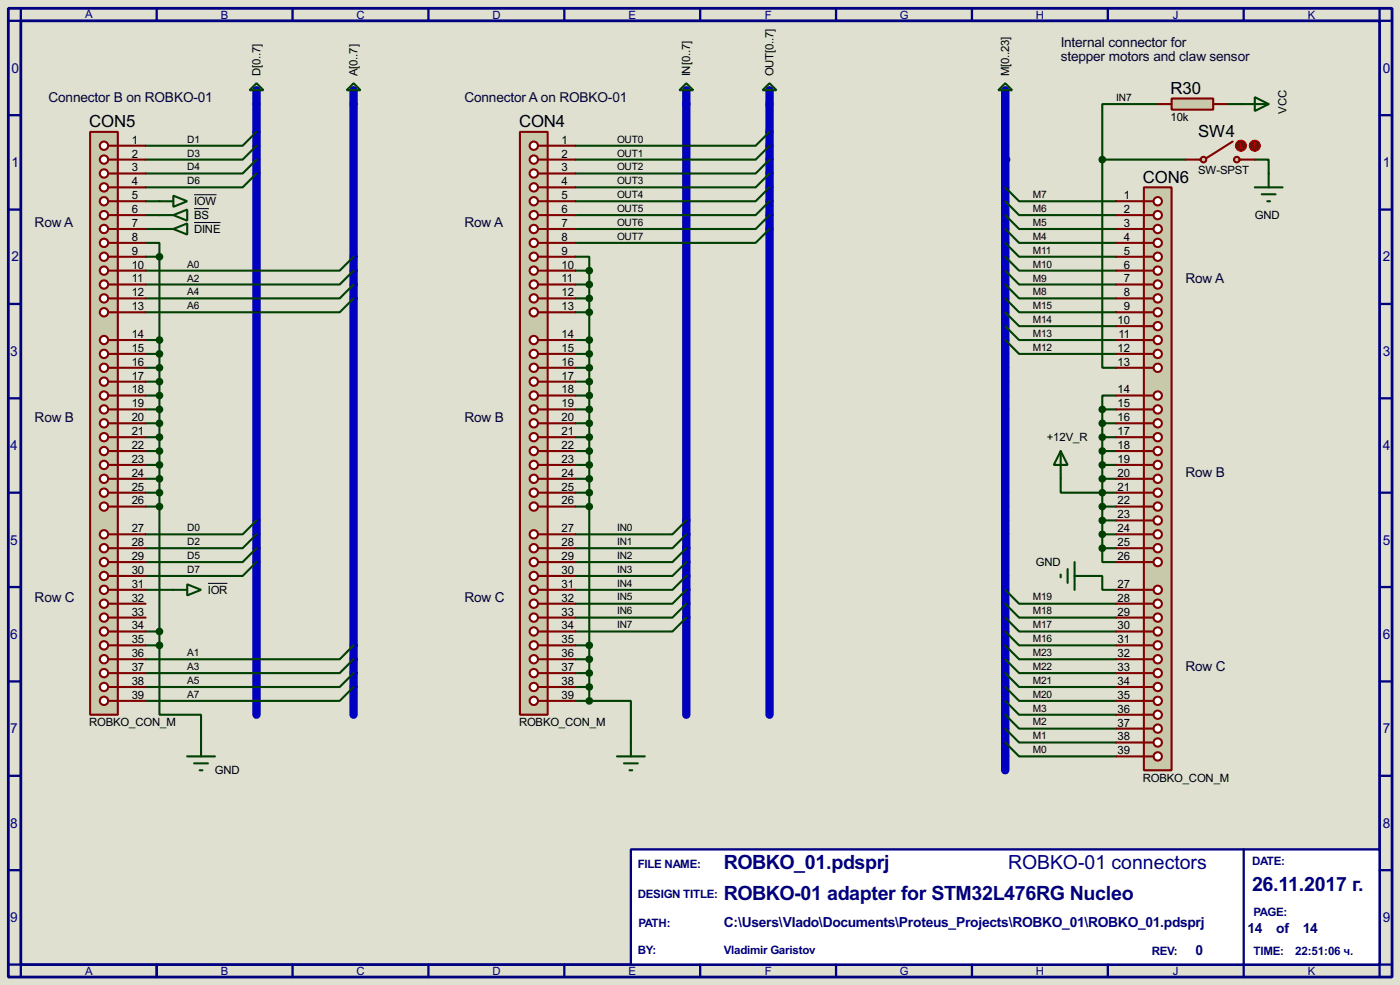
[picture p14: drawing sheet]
<svg xmlns="http://www.w3.org/2000/svg" width="256mm" height="180mm" viewBox="0 0 256 180" stroke-linecap="round" stroke-linejoin="round" font-family="sans-serif">
<defs><g id="words">
<g font-size="4" fill="#000080">
<text x="132.6" y="159">ROBKO_01.pdsprj</text>
<text x="184.7" y="159">ROBKO-01 connectors</text>
<text x="132.6" y="164.8">ROBKO-01 adapter for STM32L476RG Nucleo</text>
<text x="229.4" y="163.1">26.11.2017 г.</text>
</g>
<g font-size="3.4">
<text x="214.4" y="17.2">R30</text>
<text x="16.3" y="23.3">CON5</text>
<text x="95.1" y="23.3">CON4</text>
<text x="219.5" y="25.1">SW4</text>
<text x="209.3" y="33.5">CON6</text>
</g>
<g font-size="2.8" fill="#000040">
<text x="194.3" y="8.6">Internal connector for</text>
<text x="194.3" y="11.1">stepper motors and claw sensor</text>
<text x="8.9" y="18.8">Connector B on ROBKO-01</text>
<text x="85.1" y="18.8">Connector A on ROBKO-01</text>
<text x="6.3" y="41.6">Row A</text>
<text x="85.1" y="41.6">Row A</text>
<text x="217.2" y="51.8">Row A</text>
<text x="6.3" y="77.2">Row B</text>
<text x="85.1" y="77.2">Row B</text>
<text x="217.2" y="87.3">Row B</text>
<text x="6.3" y="110.2">Row C</text>
<text x="85.1" y="110.2">Row C</text>
<text x="217.2" y="122.9">Row C</text>
</g>
<g font-size="2.8" fill="#000080">
<text x="2.1" y="13.3">0</text>
<text x="253.3" y="13.3">0</text>
<text x="2.1" y="30.6">1</text>
<text x="253.3" y="30.6">1</text>
<text x="2.1" y="47.8">2</text>
<text x="253.3" y="47.8">2</text>
<text x="1.9" y="65.1">3</text>
<text x="253.3" y="65.1">3</text>
<text x="1.9" y="82.4">4</text>
<text x="253.3" y="82.4">4</text>
<text x="1.9" y="99.7">5</text>
<text x="253.3" y="99.7">5</text>
<text x="1.9" y="116.9">6</text>
<text x="253.3" y="116.9">6</text>
<text x="1.9" y="134.2">7</text>
<text x="253.3" y="134.2">7</text>
<text x="1.9" y="151.5">8</text>
<text x="253.3" y="151.5">8</text>
<text x="1.9" y="168.7">9</text>
<text x="132.6" y="169.7">C:\Users\Vlado\Documents\Proteus_Projects\ROBKO_01\ROBKO_01.pdsprj</text>
<text x="228.5" y="170.7">14</text>
<text x="233.8" y="170.7">of</text>
<text x="238.7" y="170.7">14</text>
<text x="253.3" y="168.7">9</text>
<text x="219" y="174.8">0</text>
</g>
<g font-size="2.4" fill="#000080">
<text x="116.8" y="158.8">FILE NAME:</text>
<text x="229.4" y="158.3">DATE:</text>
<text x="116.8" y="164.3">DESIGN TITLE:</text>
<text x="229.6" y="167.7">PAGE:</text>
<text x="117" y="169.6">PATH:</text>
<text x="116.8" y="174.6">BY:</text>
<text x="132.6" y="174.6">Vladimir Garistov</text>
<text x="211" y="174.7">REV:</text>
<text x="229.6" y="174.7">TIME:</text>
<text x="237.3" y="174.7">22:51:06 ч.</text>
</g>
<g font-size="2.3" fill="#000080">
<text x="15.6" y="3.3">A</text>
<text x="40.5" y="3.5">B</text>
<text x="65.3" y="3.5">C</text>
<text x="90.2" y="3.5">D</text>
<text x="115.1" y="3.5">E</text>
<text x="140.1" y="3.5">F</text>
<text x="164.8" y="3.5">G</text>
<text x="189.8" y="3.5">H</text>
<text x="214.9" y="3.5">J</text>
<text x="239.6" y="3.5">K</text>
<text x="15.6" y="178.5">A</text>
<text x="40.5" y="178.5">B</text>
<text x="65.3" y="178.5">C</text>
<text x="90.2" y="178.5">D</text>
<text x="115.1" y="178.5">E</text>
<text x="140.1" y="178.5">F</text>
<text x="164.8" y="178.5">G</text>
<text x="189.8" y="178.5">H</text>
<text x="214.9" y="178.5">J</text>
<text x="239.6" y="178.5">K</text>
</g>
<g font-size="2.3">
<text x="47.7" y="14" transform="rotate(-90 47.7 14)">D[0..7]</text>
<text x="65.5" y="14" transform="rotate(-90 65.5 14)">A[0..7]</text>
<text x="126.4" y="14" transform="rotate(-90 126.4 14)">IN[0..7]</text>
<text x="141.7" y="14" transform="rotate(-90 141.7 14)">OUT[0..7]</text>
<text x="184.9" y="14" transform="rotate(-90 184.9 14)">M[0..23]</text>
<text x="214.4" y="22.2">10k</text>
<text x="235.7" y="20.8" transform="rotate(-90 235.7 20.8)">VCC</text>
<text x="24.1" y="26.3">1</text>
<text x="24.1" y="28.8">2</text>
<text x="102.9" y="26.3">1</text>
<text x="102.9" y="28.8">2</text>
<text x="24.1" y="31.4">3</text>
<text x="24.1" y="33.9">4</text>
<text x="102.9" y="31.4">3</text>
<text x="102.9" y="33.9">4</text>
<text x="219.5" y="31.8">SW-SPST</text>
<text x="24.1" y="36.4">5</text>
<text x="24.1" y="39">6</text>
<text x="24.1" y="41.5">7</text>
<text x="35.6" y="40.1">BS</text>
<text x="35.6" y="37.5">IOW</text>
<text x="102.9" y="36.4">5</text>
<text x="102.9" y="39">6</text>
<text x="102.9" y="41.5">7</text>
<text x="205.9" y="36.4">1</text>
<text x="205.9" y="39">2</text>
<text x="205.9" y="41.5">3</text>
<text x="229.9" y="40.1">GND</text>
<text x="24.1" y="44.1">8</text>
<text x="24.1" y="46.6">9</text>
<text x="35.6" y="42.6">DINE</text>
<text x="102.9" y="44.1">8</text>
<text x="102.9" y="46.6">9</text>
<text x="205.9" y="44.1">4</text>
<text x="205.9" y="46.6">5</text>
<text x="24.1" y="49.1">10</text>
<text x="24.1" y="51.7">11</text>
<text x="102.9" y="49.1">10</text>
<text x="102.9" y="51.7">11</text>
<text x="205.9" y="49.1">6</text>
<text x="205.9" y="51.7">7</text>
<text x="24.1" y="54.2">12</text>
<text x="24.1" y="56.8">13</text>
<text x="102.9" y="54.2">12</text>
<text x="102.9" y="56.8">13</text>
<text x="204.7" y="59.3">10</text>
<text x="205.9" y="54.2">8</text>
<text x="205.9" y="56.8">9</text>
<text x="24.1" y="61.8">14</text>
<text x="24.1" y="64.4">15</text>
<text x="102.9" y="61.8">14</text>
<text x="102.9" y="64.4">15</text>
<text x="204.7" y="64.4">12</text>
<text x="204.9" y="61.8">11</text>
<text x="24.1" y="66.9">16</text>
<text x="24.1" y="69.5">17</text>
<text x="102.9" y="66.9">16</text>
<text x="102.9" y="69.5">17</text>
<text x="204.7" y="66.9">13</text>
<text x="24.1" y="72">18</text>
<text x="24.1" y="74.5">19</text>
<text x="24.1" y="77.1">20</text>
<text x="102.9" y="72">18</text>
<text x="102.9" y="74.5">19</text>
<text x="102.9" y="77.1">20</text>
<text x="204.7" y="72">14</text>
<text x="204.7" y="74.5">15</text>
<text x="204.7" y="77.1">16</text>
<text x="24.1" y="79.6">21</text>
<text x="24.1" y="82.2">22</text>
<text x="102.9" y="79.6">21</text>
<text x="102.9" y="82.2">22</text>
<text x="191.8" y="80.7">+12V_R</text>
<text x="204.7" y="79.6">17</text>
<text x="204.7" y="82.2">18</text>
<text x="24.1" y="84.7">23</text>
<text x="24.1" y="87.2">24</text>
<text x="24.1" y="89.8">25</text>
<text x="102.9" y="84.7">23</text>
<text x="102.9" y="87.2">24</text>
<text x="102.9" y="89.8">25</text>
<text x="204.7" y="84.7">19</text>
<text x="204.7" y="87.2">20</text>
<text x="204.7" y="89.8">21</text>
<text x="24.1" y="92.3">26</text>
<text x="102.9" y="92.3">26</text>
<text x="204.7" y="92.3">22</text>
<text x="204.7" y="94.9">23</text>
<text x="24.1" y="97.4">27</text>
<text x="24.1" y="99.9">28</text>
<text x="102.9" y="97.4">27</text>
<text x="102.9" y="99.9">28</text>
<text x="204.7" y="97.4">24</text>
<text x="204.7" y="99.9">25</text>
<text x="24.1" y="102.5">29</text>
<text x="24.1" y="105">30</text>
<text x="24.1" y="107.6">31</text>
<text x="102.9" y="102.5">29</text>
<text x="102.9" y="105">30</text>
<text x="102.9" y="107.6">31</text>
<text x="189.8" y="103.6">GND</text>
<text x="204.7" y="102.5">26</text>
<text x="204.7" y="107.6">27</text>
<text x="24.1" y="110.1">32</text>
<text x="24.1" y="112.6">33</text>
<text x="38.1" y="108.7">IOR</text>
<text x="102.9" y="110.1">32</text>
<text x="102.9" y="112.6">33</text>
<text x="204.7" y="110.1">28</text>
<text x="204.7" y="112.6">29</text>
<text x="24.1" y="115.2">34</text>
<text x="24.1" y="117.7">35</text>
<text x="102.9" y="115.2">34</text>
<text x="102.9" y="117.7">35</text>
<text x="204.7" y="115.2">30</text>
<text x="204.7" y="117.7">31</text>
<text x="24.1" y="120.3">36</text>
<text x="24.1" y="122.8">37</text>
<text x="24.1" y="125.3">38</text>
<text x="102.9" y="120.3">36</text>
<text x="102.9" y="122.8">37</text>
<text x="102.9" y="125.3">38</text>
<text x="204.7" y="120.3">32</text>
<text x="204.7" y="122.8">33</text>
<text x="204.7" y="125.3">34</text>
<text x="24.1" y="127.9">39</text>
<text x="102.9" y="127.9">39</text>
<text x="204.7" y="127.9">35</text>
<text x="204.7" y="130.4">36</text>
<text x="16.3" y="132.9">ROBKO_CON_M</text>
<text x="95.1" y="132.9">ROBKO_CON_M</text>
<text x="204.7" y="133">37</text>
<text x="204.7" y="135.5">38</text>
<text x="39.4" y="141.7">GND</text>
<text x="204.7" y="138">39</text>
<text x="209.3" y="143">ROBKO_CON_M</text>
</g>
<g font-size="2.1">
<text x="204.5" y="18.5">IN7</text>
<text x="34.3" y="26.1">D1</text>
<text x="34.3" y="28.7">D3</text>
<text x="113" y="26.1">OUT0</text>
<text x="113" y="28.7">OUT1</text>
<text x="34.3" y="31.2">D4</text>
<text x="34.3" y="33.7">D6</text>
<text x="113" y="31.2">OUT2</text>
<text x="113" y="33.7">OUT3</text>
<text x="113" y="36.3">OUT4</text>
<text x="113" y="38.8">OUT5</text>
<text x="113" y="41.4">OUT6</text>
<text x="189.2" y="36.3">M7</text>
<text x="189.2" y="38.8">M6</text>
<text x="189.2" y="41.4">M5</text>
<text x="113" y="43.9">OUT7</text>
<text x="189.2" y="46.4">M11</text>
<text x="189.2" y="43.9">M4</text>
<text x="34.3" y="51.5">A2</text>
<text x="34.3" y="49">A0</text>
<text x="189.2" y="49">M10</text>
<text x="189.2" y="51.5">M9</text>
<text x="34.3" y="56.6">A6</text>
<text x="34.3" y="54.1">A4</text>
<text x="189.2" y="54.1">M8</text>
<text x="189.2" y="56.6">M15</text>
<text x="189.2" y="59.1">M14</text>
<text x="189.2" y="61.7">M13</text>
<text x="189.2" y="64.2">M12</text>
<text x="34.3" y="97.2">D0</text>
<text x="34.3" y="99.7">D2</text>
<text x="113" y="97.2">IN0</text>
<text x="113" y="99.7">IN1</text>
<text x="34.3" y="102.3">D5</text>
<text x="34.3" y="104.8">D7</text>
<text x="113" y="102.3">IN2</text>
<text x="113" y="104.8">IN3</text>
<text x="113" y="107.4">IN4</text>
<text x="113" y="109.9">IN5</text>
<text x="113" y="112.4">IN6</text>
<text x="189.2" y="109.9">M19</text>
<text x="189.2" y="112.4">M18</text>
<text x="113" y="115">IN7</text>
<text x="189.2" y="115">M17</text>
<text x="189.2" y="117.5">M16</text>
<text x="34.3" y="125.1">A5</text>
<text x="34.3" y="122.6">A3</text>
<text x="34.3" y="120.1">A1</text>
<text x="189.2" y="120.1">M23</text>
<text x="189.2" y="122.6">M22</text>
<text x="189.2" y="125.1">M21</text>
<text x="34.3" y="127.7">A7</text>
<text x="189.2" y="127.7">M20</text>
<text x="189.2" y="130.2">M3</text>
<text x="189.2" y="137.8">M0</text>
<text x="189.2" y="132.8">M2</text>
<text x="189.2" y="135.3">M1</text>
</g>
</g></defs>
<path d="M0 0h256.5v180.3h-256.5z" fill="#e0e0d0"/>
<path d="M1.5 1.5h253.5v177.3h-253.5zM3.8 3.8h248.9v172.7h-248.9z" fill="none" stroke="#000080" stroke-width=".51"/>
<path d="M3.8 1.5v2.3h-2.3M28.7 1.5v2.3" fill="none" stroke="#000080" stroke-width=".42"/>
<path d="M115.6 155.4h137.1v21.1h-137.1z" fill="#fff" stroke="#000080" stroke-width=".42"/>
<g fill="none" stroke="#000080" stroke-width=".42">
<path d="M53.6 1.5v2.3M78.5 1.5v2.3M103.4 1.5v2.3M128.3 1.5v2.3M153.2 1.5v2.3M178.1 1.5v2.3M202.9 1.5v2.3M227.8 1.5v2.3M252.7 1.5v2.3h2.3M1.5 21.1h2.3M1.5 38.4h2.3M252.7 21.1h2.3"/>
<path d="M252.7 38.4h2.3M1.5 55.6h2.3M252.7 55.6h2.3M1.5 72.9h2.3M252.7 72.9h2.3M1.5 90.2h2.3M252.7 90.2h2.3M1.5 107.4h2.3M252.7 107.4h2.3M1.5 124.7h2.3M252.7 124.7h2.3M1.5 142h2.3"/>
<path d="M1.5 159.3h2.3M227.8 155.4v23.4M252.7 142h2.3M252.7 159.3h2.3M1.5 176.5h2.3v2.3M28.7 176.5v2.3M53.6 176.5v2.3M78.5 176.5v2.3M103.4 176.5v2.3M128.3 176.5v2.3M153.2 176.5v2.3M178.1 176.5v2.3"/>
<path d="M202.9 176.5v2.3M255 176.5h-2.3v2.3"/>
</g>
<path d="M47 19v111.8M64.8 19v111.8M125.7 19v111.8M141 19v111.8M184.1 19v7.7M184.1 29.2v111.8" fill="none" stroke="#0000c0" stroke-width="1.5"/>
<circle cx="184.1" cy="29.2" r=".76" fill="#0000c0"/>
<path d="M184.1 26.7v2.5" fill="none" stroke="#0000c0" stroke-width="1.5"/>
<g fill="none" stroke="#004000" stroke-width=".38">
<path d="M212.1 19h-10.2v10.2M224.8 19h2.5M26.7 39.4h2.5M26.7 36.8h2.5M47 24.1l-2.6 2.6h-17.7M47 26.7l-2.6 2.5h-17.7M47 29.2l-2.6 2.5h-17.7M47 31.7l-2.6 2.6h-17.7M141 24.1l-2.6 2.6h-33M141 26.7l-2.6 2.5h-33M141 29.2l-2.6 2.5h-33M141 31.7l-2.6 2.6h-33"/>
<path d="M141 34.3l-2.6 2.5h-33M141 36.8l-2.6 2.6h-33M141 39.4l-2.6 2.5h-33M184.1 34.3l2.6 2.5h17.8M184.1 36.8l2.6 2.6h17.8M184.1 39.4l2.6 2.5h17.8M201.9 29.2v38.1h2.6M201.9 29.2h15.3M229.9 29.2h2.5v2.5M26.7 44.4h2.5v2.6M26.7 47h2.5M26.7 41.9h2.5"/>
<path d="M29.2 47v71.1M64.8 54.6l-2.6 2.5h-35.5M64.8 52.1l-2.6 2.5h-35.5M64.8 49.5l-2.6 2.6h-35.5M64.8 47l-2.6 2.5h-35.5M105.4 47h2.5v2.5M105.4 49.5h2.5M105.4 52.1h2.5M105.4 54.6h2.5M105.4 57.1h2.5M107.9 49.5v78.8M141 41.9l-2.6 2.5h-33"/>
<path d="M184.1 44.4l2.6 2.6h17.8M184.1 47l2.6 2.5h17.8M184.1 49.5l2.6 2.6h17.8M184.1 52.1l2.6 2.5h17.8M184.1 41.9l2.6 2.5h17.8M184.1 54.6l2.6 2.5h17.8M184.1 57.1l2.6 2.6h17.8M184.1 59.7l2.6 2.5h17.8M26.7 64.8h2.5M26.7 67.3h2.5M26.7 69.8h2.5M26.7 72.4h2.5"/>
<path d="M26.7 74.9h2.5M26.7 77.5h2.5M26.7 62.2h2.5M105.4 64.8h2.5M105.4 67.3h2.5M105.4 69.8h2.5M105.4 72.4h2.5M105.4 74.9h2.5M105.4 77.5h2.5M105.4 62.2h2.5M184.1 62.2l2.6 2.6h17.8M201.9 74.9h2.6"/>
<path d="M201.9 77.5h2.6M201.9 74.9v25.4M204.5 72.4h-2.6v2.5M26.7 80h2.5M26.7 82.5h2.5M26.7 85.1h2.5M26.7 87.6h2.5M26.7 90.2h2.5M26.7 92.7h2.5M47 95.2l-2.6 2.6h-17.7M47 97.8l-2.6 2.5h-17.7M105.4 80h2.5"/>
<path d="M105.4 82.5h2.5M105.4 85.1h2.5M105.4 87.6h2.5M105.4 90.2h2.5M105.4 92.7h2.5M125.7 95.2l-2.5 2.6h-17.8M125.7 97.8l-2.5 2.5h-17.8M194.3 87.6v2.6h10.2M201.9 80h2.6M201.9 82.5h2.6M201.9 85.1h2.6M201.9 87.6h2.6"/>
<path d="M201.9 92.7h2.6M201.9 95.2h2.6M201.9 97.8h2.6M26.7 115.6h2.5M26.7 118.1h2.5M26.7 107.9h5M29.2 118.1v12.7h7.6v5.1M47 100.3l-2.6 2.6h-17.7M47 102.9l-2.6 2.5h-17.7M64.8 118.1l-2.6 2.5h-35.5M105.4 118.1h2.5M125.7 100.3l-2.5 2.6h-17.8"/>
<path d="M125.7 102.9l-2.5 2.5h-17.8M125.7 105.4l-2.5 2.5h-17.8M125.7 107.9l-2.5 2.6h-17.8M125.7 110.5l-2.5 2.5h-17.8M125.7 113l-2.5 2.6h-17.8M184.1 113l2.6 2.6h17.8M184.1 115.6l2.6 2.5h17.8M184.1 118.1l2.6 2.5h17.8M184.1 107.9l2.6 2.6h17.8M184.1 110.5l2.6 2.5h17.8M199.4 105.4h2.5v2.5h2.6M201.9 100.3v2.6h2.6"/>
<path d="M201.9 100.3h2.6M64.8 125.7l-2.6 2.6h-35.5M64.8 123.2l-2.6 2.5h-35.5M64.8 120.6l-2.6 2.6h-35.5M105.4 120.6h2.5M105.4 123.2h2.5M105.4 125.7h2.5M105.4 128.3h2.5M107.9 128.3h7.7v7.6M184.1 120.6l2.6 2.6h17.8M184.1 135.9l2.6 2.5h17.8M184.1 123.2l2.6 2.5h17.8"/>
<path d="M184.1 125.7l2.6 2.6h17.8M184.1 128.3l2.6 2.5h17.8M184.1 130.8l2.6 2.5h17.8M184.1 133.3l2.6 2.6h17.8"/>
</g>
<path d="M16.5 24.1h5.1v106.7h-5.1z" fill="#c8c8aa" stroke="#800000" stroke-width=".38"/>
<path d="M19.8 26.7h1.8" fill="none" stroke="#800000" stroke-width=".38"/>
<circle cx="19" cy="26.7" r=".76" fill="#feffff" stroke="#800000" stroke-width=".38"/>
<path d="M19.8 29.2h1.8" fill="none" stroke="#800000" stroke-width=".38"/>
<circle cx="19" cy="29.2" r=".76" fill="#feffff" stroke="#800000" stroke-width=".38"/>
<path d="M19.8 31.7h1.8" fill="none" stroke="#800000" stroke-width=".38"/>
<circle cx="19" cy="31.8" r=".76" fill="#feffff" stroke="#800000" stroke-width=".38"/>
<path d="M19.8 34.3h1.8" fill="none" stroke="#800000" stroke-width=".38"/>
<circle cx="19" cy="34.3" r=".76" fill="#feffff" stroke="#800000" stroke-width=".38"/>
<path d="M19.8 36.8h1.8" fill="none" stroke="#800000" stroke-width=".38"/>
<circle cx="19" cy="36.8" r=".76" fill="#feffff" stroke="#800000" stroke-width=".38"/>
<path d="M19.8 39.4h1.8" fill="none" stroke="#800000" stroke-width=".38"/>
<circle cx="19" cy="39.4" r=".76" fill="#feffff" stroke="#800000" stroke-width=".38"/>
<path d="M19.8 41.9h1.8" fill="none" stroke="#800000" stroke-width=".38"/>
<circle cx="19" cy="41.9" r=".76" fill="#feffff" stroke="#800000" stroke-width=".38"/>
<path d="M19.8 44.4h1.8" fill="none" stroke="#800000" stroke-width=".38"/>
<circle cx="19" cy="44.5" r=".76" fill="#feffff" stroke="#800000" stroke-width=".38"/>
<path d="M19.8 47h1.8" fill="none" stroke="#800000" stroke-width=".38"/>
<circle cx="19" cy="47" r=".76" fill="#feffff" stroke="#800000" stroke-width=".38"/>
<path d="M19.8 49.5h1.8" fill="none" stroke="#800000" stroke-width=".38"/>
<circle cx="19" cy="49.5" r=".76" fill="#feffff" stroke="#800000" stroke-width=".38"/>
<path d="M19.8 52.1h1.8" fill="none" stroke="#800000" stroke-width=".38"/>
<circle cx="19" cy="52.1" r=".76" fill="#feffff" stroke="#800000" stroke-width=".38"/>
<path d="M19.8 54.6h1.8" fill="none" stroke="#800000" stroke-width=".38"/>
<circle cx="19" cy="54.6" r=".76" fill="#feffff" stroke="#800000" stroke-width=".38"/>
<path d="M19.8 57.1h1.8" fill="none" stroke="#800000" stroke-width=".38"/>
<circle cx="19" cy="57.2" r=".76" fill="#feffff" stroke="#800000" stroke-width=".38"/>
<path d="M19.8 62.2h1.8" fill="none" stroke="#800000" stroke-width=".38"/>
<circle cx="19" cy="62.2" r=".76" fill="#feffff" stroke="#800000" stroke-width=".38"/>
<path d="M19.8 64.8h1.8" fill="none" stroke="#800000" stroke-width=".38"/>
<circle cx="19" cy="64.8" r=".76" fill="#feffff" stroke="#800000" stroke-width=".38"/>
<path d="M19.8 67.3h1.8" fill="none" stroke="#800000" stroke-width=".38"/>
<circle cx="19" cy="67.3" r=".76" fill="#feffff" stroke="#800000" stroke-width=".38"/>
<path d="M19.8 69.8h1.8" fill="none" stroke="#800000" stroke-width=".38"/>
<circle cx="19" cy="69.9" r=".76" fill="#feffff" stroke="#800000" stroke-width=".38"/>
<path d="M19.8 72.4h1.8" fill="none" stroke="#800000" stroke-width=".38"/>
<circle cx="19" cy="72.4" r=".76" fill="#feffff" stroke="#800000" stroke-width=".38"/>
<path d="M19.8 74.9h1.8" fill="none" stroke="#800000" stroke-width=".38"/>
<circle cx="19" cy="74.9" r=".76" fill="#feffff" stroke="#800000" stroke-width=".38"/>
<path d="M19.8 77.5h1.8" fill="none" stroke="#800000" stroke-width=".38"/>
<circle cx="19" cy="77.5" r=".76" fill="#feffff" stroke="#800000" stroke-width=".38"/>
<path d="M19.8 80h1.8" fill="none" stroke="#800000" stroke-width=".38"/>
<circle cx="19" cy="80" r=".76" fill="#feffff" stroke="#800000" stroke-width=".38"/>
<path d="M19.8 82.5h1.8" fill="none" stroke="#800000" stroke-width=".38"/>
<circle cx="19" cy="82.6" r=".76" fill="#feffff" stroke="#800000" stroke-width=".38"/>
<path d="M19.8 85.1h1.8" fill="none" stroke="#800000" stroke-width=".38"/>
<circle cx="19" cy="85.1" r=".76" fill="#feffff" stroke="#800000" stroke-width=".38"/>
<path d="M19.8 87.6h1.8" fill="none" stroke="#800000" stroke-width=".38"/>
<circle cx="19" cy="87.6" r=".76" fill="#feffff" stroke="#800000" stroke-width=".38"/>
<path d="M19.8 90.2h1.8" fill="none" stroke="#800000" stroke-width=".38"/>
<circle cx="19" cy="90.2" r=".76" fill="#feffff" stroke="#800000" stroke-width=".38"/>
<path d="M19.8 92.7h1.8" fill="none" stroke="#800000" stroke-width=".38"/>
<circle cx="19" cy="92.7" r=".76" fill="#feffff" stroke="#800000" stroke-width=".38"/>
<path d="M19.8 97.8h1.8" fill="none" stroke="#800000" stroke-width=".38"/>
<circle cx="19" cy="97.8" r=".76" fill="#feffff" stroke="#800000" stroke-width=".38"/>
<path d="M19.8 100.3h1.8" fill="none" stroke="#800000" stroke-width=".38"/>
<circle cx="19" cy="100.3" r=".76" fill="#feffff" stroke="#800000" stroke-width=".38"/>
<path d="M19.8 102.9h1.8" fill="none" stroke="#800000" stroke-width=".38"/>
<circle cx="19" cy="102.9" r=".76" fill="#feffff" stroke="#800000" stroke-width=".38"/>
<path d="M19.8 105.4h1.8" fill="none" stroke="#800000" stroke-width=".38"/>
<circle cx="19" cy="105.4" r=".76" fill="#feffff" stroke="#800000" stroke-width=".38"/>
<path d="M19.8 107.9h1.8" fill="none" stroke="#800000" stroke-width=".38"/>
<circle cx="19" cy="108" r=".76" fill="#feffff" stroke="#800000" stroke-width=".38"/>
<path d="M19.8 110.5h1.8" fill="none" stroke="#800000" stroke-width=".38"/>
<circle cx="19" cy="110.5" r=".76" fill="#feffff" stroke="#800000" stroke-width=".38"/>
<path d="M19.8 113h1.8" fill="none" stroke="#800000" stroke-width=".38"/>
<circle cx="19" cy="113" r=".76" fill="#feffff" stroke="#800000" stroke-width=".38"/>
<path d="M19.8 115.6h1.8" fill="none" stroke="#800000" stroke-width=".38"/>
<circle cx="19" cy="115.6" r=".76" fill="#feffff" stroke="#800000" stroke-width=".38"/>
<path d="M19.8 118.1h1.8" fill="none" stroke="#800000" stroke-width=".38"/>
<circle cx="19" cy="118.1" r=".76" fill="#feffff" stroke="#800000" stroke-width=".38"/>
<path d="M19.8 120.6h1.8" fill="none" stroke="#800000" stroke-width=".38"/>
<circle cx="19" cy="120.7" r=".76" fill="#feffff" stroke="#800000" stroke-width=".38"/>
<path d="M19.8 123.2h1.8" fill="none" stroke="#800000" stroke-width=".38"/>
<circle cx="19" cy="123.2" r=".76" fill="#feffff" stroke="#800000" stroke-width=".38"/>
<path d="M19.8 125.7h1.8" fill="none" stroke="#800000" stroke-width=".38"/>
<g fill="#feffff" stroke="#800000" stroke-width=".38">
<circle cx="19" cy="125.7" r=".76"/>
<circle cx="19" cy="128.3" r=".76"/>
</g>
<g fill="none" stroke="#800000" stroke-width=".38">
<path d="M21.6 26.7h5.1M21.6 29.2h5.1M21.6 31.7h5.1M21.6 34.3h5.1M21.6 36.8h5.1M21.6 39.4h5.1M21.6 41.9h5.1M21.6 44.4h5.1M21.6 47h5.1M21.6 49.5h5.1M21.6 52.1h5.1M21.6 54.6h5.1"/>
<path d="M21.6 57.1h5.1M21.6 62.2h5.1M21.6 64.8h5.1M21.6 67.3h5.1M21.6 69.8h5.1M21.6 72.4h5.1M21.6 74.9h5.1M21.6 77.5h5.1M21.6 80h5.1M21.6 82.5h5.1M21.6 85.1h5.1M21.6 87.6h5.1"/>
<path d="M21.6 90.2h5.1M21.6 92.7h5.1M21.6 97.8h5.1M21.6 100.3h5.1M21.6 102.9h5.1M21.6 105.4h5.1M21.6 107.9h5.1M21.6 110.5h5.1M21.6 113h5.1M21.6 115.6h5.1M21.6 118.1h5.1M19.8 128.3h6.9"/>
<path d="M21.6 120.6h5.1M21.6 123.2h5.1M21.6 125.7h5.1"/>
</g>
<g fill="#004000" stroke="#004000" stroke-width=".38">
<circle cx="29.2" cy="64.8" r=".51"/>
<circle cx="29.2" cy="67.3" r=".51"/>
<circle cx="29.2" cy="69.8" r=".51"/>
<circle cx="29.2" cy="72.4" r=".51"/>
<circle cx="29.2" cy="74.9" r=".51"/>
<circle cx="29.2" cy="77.5" r=".51"/>
<circle cx="29.2" cy="80" r=".51"/>
<circle cx="29.2" cy="82.5" r=".51"/>
<circle cx="29.2" cy="85.1" r=".51"/>
<circle cx="29.2" cy="87.6" r=".51"/>
<circle cx="29.2" cy="90.2" r=".51"/>
<circle cx="29.2" cy="47" r=".51"/>
<circle cx="29.2" cy="62.2" r=".51"/>
<circle cx="29.2" cy="115.6" r=".51"/>
<circle cx="29.2" cy="92.7" r=".51"/>
<circle cx="29.2" cy="118.1" r=".51"/>
</g>
<path d="M34.3 138.4h5.1M35.6 139.7h2.5M36.8 135.9v2.5M36.6 141h.5" fill="none" stroke="#004000" stroke-width=".38"/>
<path d="M209.5 34.3h5.1v106.7h-5.1z" fill="#c8c8aa" stroke="#800000" stroke-width=".38"/>
<path d="M209.5 36.8h1.8" fill="none" stroke="#800000" stroke-width=".38"/>
<circle cx="212.1" cy="36.8" r=".76" fill="#feffff" stroke="#800000" stroke-width=".38"/>
<path d="M209.5 39.4h1.8" fill="none" stroke="#800000" stroke-width=".38"/>
<circle cx="212.1" cy="39.4" r=".76" fill="#feffff" stroke="#800000" stroke-width=".38"/>
<path d="M209.5 41.9h1.8" fill="none" stroke="#800000" stroke-width=".38"/>
<circle cx="212.1" cy="41.9" r=".76" fill="#feffff" stroke="#800000" stroke-width=".38"/>
<path d="M209.5 44.4h1.8" fill="none" stroke="#800000" stroke-width=".38"/>
<circle cx="212.1" cy="44.5" r=".76" fill="#feffff" stroke="#800000" stroke-width=".38"/>
<path d="M209.5 47h1.8" fill="none" stroke="#800000" stroke-width=".38"/>
<circle cx="212.1" cy="47" r=".76" fill="#feffff" stroke="#800000" stroke-width=".38"/>
<path d="M209.5 49.5h1.8" fill="none" stroke="#800000" stroke-width=".38"/>
<circle cx="212.1" cy="49.5" r=".76" fill="#feffff" stroke="#800000" stroke-width=".38"/>
<path d="M209.5 52.1h1.8" fill="none" stroke="#800000" stroke-width=".38"/>
<circle cx="212.1" cy="52.1" r=".76" fill="#feffff" stroke="#800000" stroke-width=".38"/>
<path d="M209.5 54.6h1.8" fill="none" stroke="#800000" stroke-width=".38"/>
<circle cx="212.1" cy="54.6" r=".76" fill="#feffff" stroke="#800000" stroke-width=".38"/>
<path d="M209.5 57.1h1.8" fill="none" stroke="#800000" stroke-width=".38"/>
<circle cx="212.1" cy="57.2" r=".76" fill="#feffff" stroke="#800000" stroke-width=".38"/>
<path d="M209.5 59.7h1.8" fill="none" stroke="#800000" stroke-width=".38"/>
<circle cx="212.1" cy="59.7" r=".76" fill="#feffff" stroke="#800000" stroke-width=".38"/>
<path d="M209.5 62.2h1.8" fill="none" stroke="#800000" stroke-width=".38"/>
<circle cx="212.1" cy="62.2" r=".76" fill="#feffff" stroke="#800000" stroke-width=".38"/>
<path d="M209.5 64.8h1.8" fill="none" stroke="#800000" stroke-width=".38"/>
<circle cx="212.1" cy="64.8" r=".76" fill="#feffff" stroke="#800000" stroke-width=".38"/>
<path d="M209.5 67.3h1.8" fill="none" stroke="#800000" stroke-width=".38"/>
<circle cx="212.1" cy="67.3" r=".76" fill="#feffff" stroke="#800000" stroke-width=".38"/>
<path d="M209.5 72.4h1.8" fill="none" stroke="#800000" stroke-width=".38"/>
<circle cx="212.1" cy="72.4" r=".76" fill="#feffff" stroke="#800000" stroke-width=".38"/>
<path d="M209.5 74.9h1.8" fill="none" stroke="#800000" stroke-width=".38"/>
<circle cx="212.1" cy="74.9" r=".76" fill="#feffff" stroke="#800000" stroke-width=".38"/>
<path d="M209.5 77.5h1.8" fill="none" stroke="#800000" stroke-width=".38"/>
<circle cx="212.1" cy="77.5" r=".76" fill="#feffff" stroke="#800000" stroke-width=".38"/>
<path d="M209.5 80h1.8" fill="none" stroke="#800000" stroke-width=".38"/>
<circle cx="212.1" cy="80" r=".76" fill="#feffff" stroke="#800000" stroke-width=".38"/>
<path d="M209.5 82.5h1.8" fill="none" stroke="#800000" stroke-width=".38"/>
<circle cx="212.1" cy="82.6" r=".76" fill="#feffff" stroke="#800000" stroke-width=".38"/>
<path d="M209.5 85.1h1.8" fill="none" stroke="#800000" stroke-width=".38"/>
<circle cx="212.1" cy="85.1" r=".76" fill="#feffff" stroke="#800000" stroke-width=".38"/>
<path d="M209.5 87.6h1.8" fill="none" stroke="#800000" stroke-width=".38"/>
<circle cx="212.1" cy="87.6" r=".76" fill="#feffff" stroke="#800000" stroke-width=".38"/>
<path d="M209.5 90.2h1.8" fill="none" stroke="#800000" stroke-width=".38"/>
<circle cx="212.1" cy="90.2" r=".76" fill="#feffff" stroke="#800000" stroke-width=".38"/>
<path d="M209.5 92.7h1.8" fill="none" stroke="#800000" stroke-width=".38"/>
<circle cx="212.1" cy="92.7" r=".76" fill="#feffff" stroke="#800000" stroke-width=".38"/>
<path d="M209.5 95.2h1.8" fill="none" stroke="#800000" stroke-width=".38"/>
<circle cx="212.1" cy="95.3" r=".76" fill="#feffff" stroke="#800000" stroke-width=".38"/>
<path d="M209.5 97.8h1.8" fill="none" stroke="#800000" stroke-width=".38"/>
<circle cx="212.1" cy="97.8" r=".76" fill="#feffff" stroke="#800000" stroke-width=".38"/>
<path d="M209.5 100.3h1.8" fill="none" stroke="#800000" stroke-width=".38"/>
<circle cx="212.1" cy="100.3" r=".76" fill="#feffff" stroke="#800000" stroke-width=".38"/>
<path d="M209.5 102.9h1.8" fill="none" stroke="#800000" stroke-width=".38"/>
<circle cx="212.1" cy="102.9" r=".76" fill="#feffff" stroke="#800000" stroke-width=".38"/>
<path d="M209.5 107.9h1.8" fill="none" stroke="#800000" stroke-width=".38"/>
<circle cx="212.1" cy="108" r=".76" fill="#feffff" stroke="#800000" stroke-width=".38"/>
<path d="M209.5 110.5h1.8" fill="none" stroke="#800000" stroke-width=".38"/>
<circle cx="212.1" cy="110.5" r=".76" fill="#feffff" stroke="#800000" stroke-width=".38"/>
<path d="M209.5 113h1.8" fill="none" stroke="#800000" stroke-width=".38"/>
<circle cx="212.1" cy="113" r=".76" fill="#feffff" stroke="#800000" stroke-width=".38"/>
<path d="M209.5 115.6h1.8" fill="none" stroke="#800000" stroke-width=".38"/>
<circle cx="212.1" cy="115.6" r=".76" fill="#feffff" stroke="#800000" stroke-width=".38"/>
<path d="M209.5 118.1h1.8" fill="none" stroke="#800000" stroke-width=".38"/>
<circle cx="212.1" cy="118.1" r=".76" fill="#feffff" stroke="#800000" stroke-width=".38"/>
<path d="M209.5 120.6h1.8" fill="none" stroke="#800000" stroke-width=".38"/>
<circle cx="212.1" cy="120.7" r=".76" fill="#feffff" stroke="#800000" stroke-width=".38"/>
<path d="M209.5 123.2h1.8" fill="none" stroke="#800000" stroke-width=".38"/>
<circle cx="212.1" cy="123.2" r=".76" fill="#feffff" stroke="#800000" stroke-width=".38"/>
<path d="M209.5 125.7h1.8" fill="none" stroke="#800000" stroke-width=".38"/>
<circle cx="212.1" cy="125.7" r=".76" fill="#feffff" stroke="#800000" stroke-width=".38"/>
<path d="M209.5 128.3h1.8" fill="none" stroke="#800000" stroke-width=".38"/>
<circle cx="212.1" cy="128.3" r=".76" fill="#feffff" stroke="#800000" stroke-width=".38"/>
<path d="M209.5 130.8h1.8" fill="none" stroke="#800000" stroke-width=".38"/>
<circle cx="212.1" cy="130.8" r=".76" fill="#feffff" stroke="#800000" stroke-width=".38"/>
<path d="M209.5 133.3h1.8" fill="none" stroke="#800000" stroke-width=".38"/>
<circle cx="212.1" cy="133.4" r=".76" fill="#feffff" stroke="#800000" stroke-width=".38"/>
<path d="M209.5 135.9h1.8" fill="none" stroke="#800000" stroke-width=".38"/>
<g fill="#feffff" stroke="#800000" stroke-width=".38">
<circle cx="212.1" cy="135.9" r=".76"/>
<circle cx="212.1" cy="138.4" r=".76"/>
</g>
<g fill="none" stroke="#800000" stroke-width=".38">
<path d="M204.5 36.8h5M204.5 39.4h5M204.5 41.9h5M204.5 44.4h5M204.5 47h5M204.5 49.5h5M204.5 52.1h5M204.5 54.6h5M204.5 57.1h5M204.5 59.7h5M204.5 62.2h5M204.5 64.8h5"/>
<path d="M204.5 67.3h5M204.5 72.4h5M204.5 74.9h5M204.5 77.5h5M204.5 80h5M204.5 82.5h5M204.5 85.1h5M204.5 87.6h5M204.5 90.2h5M204.5 92.7h5M204.5 95.2h5M204.5 97.8h5"/>
<path d="M204.5 100.3h5M204.5 102.9h5M204.5 107.9h5M204.5 110.5h5M204.5 113h5M204.5 115.6h5M204.5 118.1h5M204.5 138.4h6.8M204.5 120.6h5M204.5 123.2h5M204.5 125.7h5M204.5 128.3h5"/>
<path d="M204.5 130.8h5M204.5 133.3h5M204.5 135.9h5"/>
</g>
<g fill="#004000" stroke="#004000" stroke-width=".38">
<circle cx="201.9" cy="74.9" r=".51"/>
<circle cx="201.9" cy="77.5" r=".51"/>
<circle cx="201.9" cy="80" r=".51"/>
<circle cx="201.9" cy="82.5" r=".51"/>
<circle cx="201.9" cy="85.1" r=".51"/>
<circle cx="201.9" cy="87.6" r=".51"/>
<circle cx="201.9" cy="90.2" r=".51"/>
<circle cx="201.9" cy="92.7" r=".51"/>
<circle cx="201.9" cy="95.2" r=".51"/>
<circle cx="201.9" cy="97.8" r=".51"/>
<circle cx="201.9" cy="100.3" r=".51"/>
</g>
<path d="M194.3 82.5l1.3 2.6h-2.6zM194.3 82.5v5.1M194.3 105.2v.5M195.6 104.1v2.6M196.8 105.4h2.6M196.8 102.9v5" fill="none" stroke="#004000" stroke-width=".38"/>
<path d="M214.6 18h7.6v2.1h-7.6z" fill="#c8c8aa" stroke="#800000" stroke-width=".38"/>
<path d="M212.1 19h2.5M222.2 19h2.6" fill="none" stroke="#800000" stroke-width=".38"/>
<path d="M227.3 19h5.1M229.9 17.8l2.5 1.2-2.5 1.3z" fill="none" stroke="#004000" stroke-width=".38"/>
<g fill="#c8c8aa" stroke="#800000" stroke-width=".38">
<circle cx="226.6" cy="29.2" r=".51"/>
<circle cx="220.5" cy="29.2" r=".51"/>
</g>
<path d="M217.2 29.2h2.8M225.8 25.9l-4.8 3.1M227.1 29.2h2.8" fill="none" stroke="#800000" stroke-width=".38"/>
<circle cx="227.3" cy="26.7" r="1.02" fill="#400000" stroke="#f00" stroke-width=".18"/>
<path d="M227.1 26.9l.2 .3M227.3 26.2v1M227.6 26.9l-.3 .3" fill="none" stroke="#f00" stroke-width=".18"/>
<circle cx="229.9" cy="26.7" r="1.02" fill="#400000" stroke="#f00" stroke-width=".18"/>
<path d="M229.9 26.2l-.3 .2M229.9 26.2l.2 .2M229.9 26.2v1" fill="none" stroke="#f00" stroke-width=".18"/>
<circle cx="201.9" cy="29.2" r=".51" fill="#004000" stroke="#004000" stroke-width=".38"/>
<path d="M229.9 34.3h5M231.1 35.6h2.6M232.2 36.8h.5M232.4 31.7v2.6" fill="none" stroke="#004000" stroke-width=".38"/>
<path d="M95.2 24.1h5.1v106.7h-5.1z" fill="#c8c8aa" stroke="#800000" stroke-width=".38"/>
<path d="M98.6 26.7h1.7" fill="none" stroke="#800000" stroke-width=".38"/>
<circle cx="97.8" cy="26.7" r=".76" fill="#feffff" stroke="#800000" stroke-width=".38"/>
<path d="M98.6 29.2h1.7" fill="none" stroke="#800000" stroke-width=".38"/>
<circle cx="97.8" cy="29.2" r=".76" fill="#feffff" stroke="#800000" stroke-width=".38"/>
<path d="M98.6 31.7h1.7" fill="none" stroke="#800000" stroke-width=".38"/>
<circle cx="97.8" cy="31.8" r=".76" fill="#feffff" stroke="#800000" stroke-width=".38"/>
<path d="M98.6 34.3h1.7" fill="none" stroke="#800000" stroke-width=".38"/>
<circle cx="97.8" cy="34.3" r=".76" fill="#feffff" stroke="#800000" stroke-width=".38"/>
<path d="M98.6 36.8h1.7" fill="none" stroke="#800000" stroke-width=".38"/>
<circle cx="97.8" cy="36.8" r=".76" fill="#feffff" stroke="#800000" stroke-width=".38"/>
<path d="M98.6 39.4h1.7" fill="none" stroke="#800000" stroke-width=".38"/>
<circle cx="97.8" cy="39.4" r=".76" fill="#feffff" stroke="#800000" stroke-width=".38"/>
<path d="M98.6 41.9h1.7" fill="none" stroke="#800000" stroke-width=".38"/>
<circle cx="97.8" cy="41.9" r=".76" fill="#feffff" stroke="#800000" stroke-width=".38"/>
<path d="M98.6 44.4h1.7" fill="none" stroke="#800000" stroke-width=".38"/>
<circle cx="97.8" cy="44.5" r=".76" fill="#feffff" stroke="#800000" stroke-width=".38"/>
<path d="M98.6 47h1.7" fill="none" stroke="#800000" stroke-width=".38"/>
<circle cx="97.8" cy="47" r=".76" fill="#feffff" stroke="#800000" stroke-width=".38"/>
<path d="M98.6 49.5h1.7" fill="none" stroke="#800000" stroke-width=".38"/>
<circle cx="97.8" cy="49.5" r=".76" fill="#feffff" stroke="#800000" stroke-width=".38"/>
<path d="M98.6 52.1h1.7" fill="none" stroke="#800000" stroke-width=".38"/>
<circle cx="97.8" cy="52.1" r=".76" fill="#feffff" stroke="#800000" stroke-width=".38"/>
<path d="M98.6 54.6h1.7" fill="none" stroke="#800000" stroke-width=".38"/>
<circle cx="97.8" cy="54.6" r=".76" fill="#feffff" stroke="#800000" stroke-width=".38"/>
<path d="M98.6 57.1h1.7" fill="none" stroke="#800000" stroke-width=".38"/>
<circle cx="97.8" cy="57.2" r=".76" fill="#feffff" stroke="#800000" stroke-width=".38"/>
<path d="M98.6 62.2h1.7" fill="none" stroke="#800000" stroke-width=".38"/>
<circle cx="97.8" cy="62.2" r=".76" fill="#feffff" stroke="#800000" stroke-width=".38"/>
<path d="M98.6 64.8h1.7" fill="none" stroke="#800000" stroke-width=".38"/>
<circle cx="97.8" cy="64.8" r=".76" fill="#feffff" stroke="#800000" stroke-width=".38"/>
<path d="M98.6 67.3h1.7" fill="none" stroke="#800000" stroke-width=".38"/>
<circle cx="97.8" cy="67.3" r=".76" fill="#feffff" stroke="#800000" stroke-width=".38"/>
<path d="M98.6 69.8h1.7" fill="none" stroke="#800000" stroke-width=".38"/>
<circle cx="97.8" cy="69.9" r=".76" fill="#feffff" stroke="#800000" stroke-width=".38"/>
<path d="M98.6 72.4h1.7" fill="none" stroke="#800000" stroke-width=".38"/>
<circle cx="97.8" cy="72.4" r=".76" fill="#feffff" stroke="#800000" stroke-width=".38"/>
<path d="M98.6 74.9h1.7" fill="none" stroke="#800000" stroke-width=".38"/>
<circle cx="97.8" cy="74.9" r=".76" fill="#feffff" stroke="#800000" stroke-width=".38"/>
<path d="M98.6 77.5h1.7" fill="none" stroke="#800000" stroke-width=".38"/>
<circle cx="97.8" cy="77.5" r=".76" fill="#feffff" stroke="#800000" stroke-width=".38"/>
<path d="M98.6 80h1.7" fill="none" stroke="#800000" stroke-width=".38"/>
<circle cx="97.8" cy="80" r=".76" fill="#feffff" stroke="#800000" stroke-width=".38"/>
<path d="M98.6 82.5h1.7" fill="none" stroke="#800000" stroke-width=".38"/>
<circle cx="97.8" cy="82.6" r=".76" fill="#feffff" stroke="#800000" stroke-width=".38"/>
<path d="M98.6 85.1h1.7" fill="none" stroke="#800000" stroke-width=".38"/>
<circle cx="97.8" cy="85.1" r=".76" fill="#feffff" stroke="#800000" stroke-width=".38"/>
<path d="M98.6 87.6h1.7" fill="none" stroke="#800000" stroke-width=".38"/>
<circle cx="97.8" cy="87.6" r=".76" fill="#feffff" stroke="#800000" stroke-width=".38"/>
<path d="M98.6 90.2h1.7" fill="none" stroke="#800000" stroke-width=".38"/>
<circle cx="97.8" cy="90.2" r=".76" fill="#feffff" stroke="#800000" stroke-width=".38"/>
<path d="M98.6 92.7h1.7" fill="none" stroke="#800000" stroke-width=".38"/>
<circle cx="97.8" cy="92.7" r=".76" fill="#feffff" stroke="#800000" stroke-width=".38"/>
<path d="M98.6 97.8h1.7" fill="none" stroke="#800000" stroke-width=".38"/>
<circle cx="97.8" cy="97.8" r=".76" fill="#feffff" stroke="#800000" stroke-width=".38"/>
<path d="M98.6 100.3h1.7" fill="none" stroke="#800000" stroke-width=".38"/>
<circle cx="97.8" cy="100.3" r=".76" fill="#feffff" stroke="#800000" stroke-width=".38"/>
<path d="M98.6 102.9h1.7" fill="none" stroke="#800000" stroke-width=".38"/>
<circle cx="97.8" cy="102.9" r=".76" fill="#feffff" stroke="#800000" stroke-width=".38"/>
<path d="M98.6 105.4h1.7" fill="none" stroke="#800000" stroke-width=".38"/>
<circle cx="97.8" cy="105.4" r=".76" fill="#feffff" stroke="#800000" stroke-width=".38"/>
<path d="M98.6 107.9h1.7" fill="none" stroke="#800000" stroke-width=".38"/>
<circle cx="97.8" cy="108" r=".76" fill="#feffff" stroke="#800000" stroke-width=".38"/>
<path d="M98.6 110.5h1.7" fill="none" stroke="#800000" stroke-width=".38"/>
<circle cx="97.8" cy="110.5" r=".76" fill="#feffff" stroke="#800000" stroke-width=".38"/>
<path d="M98.6 113h1.7" fill="none" stroke="#800000" stroke-width=".38"/>
<circle cx="97.8" cy="113" r=".76" fill="#feffff" stroke="#800000" stroke-width=".38"/>
<path d="M98.6 115.6h1.7" fill="none" stroke="#800000" stroke-width=".38"/>
<circle cx="97.8" cy="115.6" r=".76" fill="#feffff" stroke="#800000" stroke-width=".38"/>
<path d="M98.6 118.1h1.7" fill="none" stroke="#800000" stroke-width=".38"/>
<circle cx="97.8" cy="118.1" r=".76" fill="#feffff" stroke="#800000" stroke-width=".38"/>
<path d="M98.6 120.6h1.7" fill="none" stroke="#800000" stroke-width=".38"/>
<circle cx="97.8" cy="120.7" r=".76" fill="#feffff" stroke="#800000" stroke-width=".38"/>
<path d="M98.6 123.2h1.7" fill="none" stroke="#800000" stroke-width=".38"/>
<circle cx="97.8" cy="123.2" r=".76" fill="#feffff" stroke="#800000" stroke-width=".38"/>
<path d="M98.6 125.7h1.7" fill="none" stroke="#800000" stroke-width=".38"/>
<g fill="#feffff" stroke="#800000" stroke-width=".38">
<circle cx="97.8" cy="125.7" r=".76"/>
<circle cx="97.8" cy="128.3" r=".76"/>
</g>
<g fill="none" stroke="#800000" stroke-width=".38">
<path d="M100.3 26.7h5.1M100.3 29.2h5.1M100.3 31.7h5.1M100.3 34.3h5.1M100.3 36.8h5.1M100.3 39.4h5.1M100.3 41.9h5.1M100.3 44.4h5.1M100.3 47h5.1M100.3 49.5h5.1M100.3 52.1h5.1M100.3 54.6h5.1"/>
<path d="M100.3 57.1h5.1M100.3 62.2h5.1M100.3 64.8h5.1M100.3 67.3h5.1M100.3 69.8h5.1M100.3 72.4h5.1M100.3 74.9h5.1M100.3 77.5h5.1M100.3 80h5.1M100.3 82.5h5.1M100.3 85.1h5.1M100.3 87.6h5.1"/>
<path d="M100.3 90.2h5.1M100.3 92.7h5.1M100.3 97.8h5.1M100.3 100.3h5.1M100.3 102.9h5.1M100.3 105.4h5.1M100.3 107.9h5.1M100.3 110.5h5.1M100.3 113h5.1M100.3 115.6h5.1M100.3 118.1h5.1M98.6 128.3h6.8"/>
<path d="M100.3 120.6h5.1M100.3 123.2h5.1M100.3 125.7h5.1"/>
</g>
<path d="M47 16.5v2.5M64.8 16.5v2.5M125.7 16.5v2.5M141 16.5v2.5M184.1 16.5v2.5" fill="none" stroke="#0000c0" stroke-width="1.5"/>
<g fill="none" stroke="#004000" stroke-width=".38">
<path d="M47 15.2l1.3 1.3h-2.6zM64.8 15.2l1.2 1.3h-2.5zM125.7 15.2l1.3 1.3h-2.5zM141 15.2l1.2 1.3h-2.5zM184.1 15.2l1.3 1.3h-2.5zM29.2 39.4h2.5M29.2 36.8h2.5M31.7 39.4l2.6-1v2zM31.7 35.8l2.6 1-2.6 1zM29.2 41.9h2.5M31.7 41.9l2.6-1v2zM31.7 107.9h2.6"/>
<path d="M34.3 106.9l2.5 1-2.5 1.1zM113 138.4h5.1M114.3 139.7h2.5M115.6 135.9v2.5M115.3 141h.5"/>
</g>
<path d="M35.6 38.2h2.7M35.6 35.6h4.1M35.6 40.7h4.8M38.1 106.8h3.6" fill="none" stroke="#000" stroke-width=".18"/>
<g fill="#004000" stroke="#004000" stroke-width=".38">
<circle cx="107.9" cy="90.2" r=".51"/>
<circle cx="107.9" cy="87.6" r=".51"/>
<circle cx="107.9" cy="85.1" r=".51"/>
<circle cx="107.9" cy="82.5" r=".51"/>
<circle cx="107.9" cy="80" r=".51"/>
<circle cx="107.9" cy="77.5" r=".51"/>
<circle cx="107.9" cy="74.9" r=".51"/>
<circle cx="107.9" cy="72.4" r=".51"/>
<circle cx="107.9" cy="69.8" r=".51"/>
<circle cx="107.9" cy="67.3" r=".51"/>
<circle cx="107.9" cy="64.8" r=".51"/>
<circle cx="107.9" cy="49.5" r=".51"/>
<circle cx="107.9" cy="52.1" r=".51"/>
<circle cx="107.9" cy="54.6" r=".51"/>
<circle cx="107.9" cy="62.2" r=".51"/>
<circle cx="107.9" cy="57.1" r=".51"/>
<circle cx="107.9" cy="120.6" r=".51"/>
<circle cx="107.9" cy="123.2" r=".51"/>
<circle cx="107.9" cy="125.7" r=".51"/>
<circle cx="107.9" cy="118.1" r=".51"/>
<circle cx="107.9" cy="92.7" r=".51"/>
<circle cx="107.9" cy="128.3" r=".51"/>
</g>
<use href="#words"/>
</svg>
